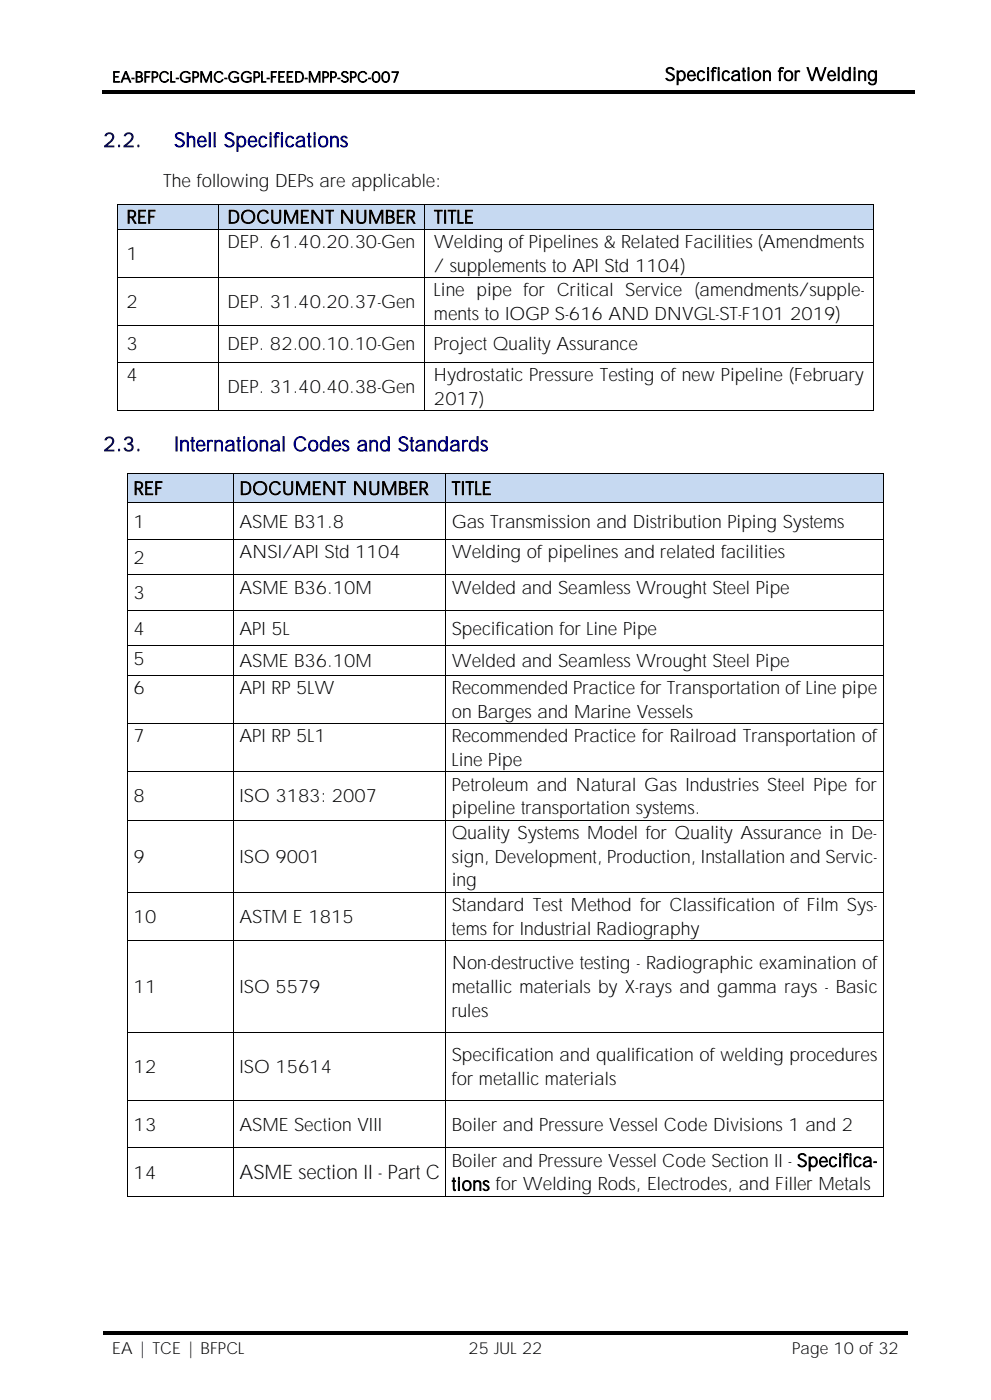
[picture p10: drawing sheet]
<svg xmlns="http://www.w3.org/2000/svg" width="210mm" height="297mm" viewBox="0 0 210 297" stroke-linecap="round" stroke-linejoin="round" font-family="sans-serif">
<defs><g id="words">
<g font-size="4.2" fill="#002060">
<text x="21.9" y="31.2">2.2.</text>
<text x="21.9" y="95.7">2.3.</text>
</g>
<g font-size="4.2" fill="#000080">
<text x="36.9" y="31.2">Shell Specifications</text>
<text x="36.9" y="95.7">International Codes and Standards</text>
</g>
<text font-size="4.2" x="50.8" y="250.2">ASME section II -Part C</text>
<g font-size="3.9">
<text x="141" y="17.1">Specification for Welding</text>
<text x="34.6" y="39.8">The following DEPs are applicable:</text>
<text x="26.8" y="47.4">REF</text>
<text x="48.2" y="47.4">DOCUMENT NUMBER</text>
<text x="92" y="47.4">TITLE</text>
<text x="48.2" y="52.6">DEP. 61.40.20.30-Gen</text>
<text x="92" y="52.6">Welding of Pipelines &amp; Related Facilities (Amendments</text>
<text x="26.8" y="55.1">1</text>
<text x="92" y="57.6">/ supplements to API Std 1104)</text>
<text x="26.8" y="65.4">2</text>
<text x="48.2" y="65.4">DEP. 31.40.20.37-Gen</text>
<text x="92" y="62.8">Line pipe for Critical Service (amendments/supple-</text>
<text x="92" y="67.9">ments to IOGP S-616 AND DNVGL-ST-F101 2019)</text>
<text x="26.8" y="74.3">3</text>
<text x="48.2" y="74.3">DEP. 82.00.10.10-Gen</text>
<text x="92" y="74.3">Project Quality Assurance</text>
<text x="26.8" y="80.8">4</text>
<text x="48.2" y="83.3">DEP. 31.40.40.38-Gen</text>
<text x="92" y="80.8">Hydrostatic Pressure Testing of new Pipeline (February</text>
<text x="92" y="85.9">2017)</text>
<text x="28.3" y="105">REF</text>
<text x="50.8" y="105">DOCUMENT NUMBER</text>
<text x="95.8" y="105">TITLE</text>
<text x="28.3" y="111.9">1</text>
<text x="50.8" y="111.9">ASME B31.8</text>
<text x="95.8" y="111.9">Gas Transmission and Distribution Piping Systems</text>
<text x="28.3" y="119.6">2</text>
<text x="50.8" y="118.4">ANSI/API Std 1104</text>
<text x="95.8" y="118.4">Welding of pipelines and related facilities</text>
<text x="50.8" y="126">ASME B36.10M</text>
<text x="95.8" y="126">Welded and Seamless Wrought Steel Pipe</text>
<text x="28.3" y="127.1">3</text>
<text x="28.3" y="134.6">4</text>
<text x="50.8" y="134.6">API 5L</text>
<text x="95.8" y="134.6">Specification for Line Pipe</text>
<text x="28.3" y="141">5</text>
<text x="50.8" y="141.5">ASME B36.10M</text>
<text x="95.8" y="141.5">Welded and Seamless Wrought Steel Pipe</text>
<text x="28.3" y="147.2">6</text>
<text x="50.8" y="147.2">API RP 5LW</text>
<text x="95.8" y="147.2">Recommended Practice for Transportation of Line pipe</text>
<text x="95.8" y="152.3">on Barges and Marine Vessels</text>
<text x="28.3" y="157.5">7</text>
<text x="50.8" y="157.5">API RP 5L1</text>
<text x="95.8" y="157.5">Recommended Practice for Railroad Transportation of</text>
<text x="95.8" y="162.5">Line Pipe</text>
<text x="95.8" y="167.7">Petroleum and Natural Gas Industries Steel Pipe for</text>
<text x="28.3" y="170.2">8</text>
<text x="50.8" y="170.2">ISO 3183: 2007</text>
<text x="95.8" y="172.8">pipeline transportation systems.</text>
<text x="95.8" y="178">Quality Systems Model for Quality Assurance in De-</text>
<text x="28.3" y="183">9</text>
<text x="50.8" y="183">ISO 9001</text>
<text x="95.8" y="183">sign, Development, Production, Installation and Servic-</text>
<text x="95.8" y="188.1">ing</text>
<text x="28.3" y="195.8">10</text>
<text x="50.8" y="195.8">ASTM E 1815</text>
<text x="95.8" y="193.3">Standard Test Method for Classification of Film Sys-</text>
<text x="95.8" y="198.4">tems for Industrial Radiography</text>
<text x="95.8" y="205.7">Non-destructive testing - Radiographic examination of</text>
<text x="28.3" y="210.7">11</text>
<text x="50.8" y="210.7">ISO 5579</text>
<text x="95.8" y="210.7">metallic materials by X-rays and gamma rays - Basic</text>
<text x="95.8" y="215.8">rules</text>
<text x="28.3" y="227.7">12</text>
<text x="50.8" y="227.7">ISO 15614</text>
<text x="95.8" y="225.2">Specification and qualification of welding procedures</text>
<text x="95.8" y="230.2">for metallic materials</text>
<text x="28.3" y="239.9">13</text>
<text x="50.8" y="239.9">ASME Section VIII</text>
<text x="95.8" y="239.9">Boiler and Pressure Vessel Code Divisions 1 and 2</text>
<text x="28.3" y="250.1">14</text>
<text x="95.8" y="247.6">Boiler and Pressure Vessel Code Section II - Specifica-</text>
<text x="95.8" y="252.6">tions for Welding Rods, Electrodes, and Filler Metals</text>
</g>
<g font-size="3.5">
<text x="23.8" y="287.2">EA | TCE | BFPCL</text>
<text x="99.3" y="287.2">25 JUL 22</text>
<text x="168" y="287.2">Page 10 of 32</text>
</g>
<text font-size="3.2" x="23.8" y="17.4">EA-BFPCL-GPMC-GGPL-FEED-MPP-SPC-007</text>
</g></defs>
<g fill="#000">
<path d="M21.6 19.1h86.3v.7h-86.3z" fill-rule="evenodd"/>
<path d="M107.7 19.1h.7v.7h-.7z" fill-rule="evenodd"/>
<path d="M108.4 19.1h85.6v.7h-85.6z" fill-rule="evenodd"/>
<path d="M21.9 282.5h56.9v.8h-56.9z" fill-rule="evenodd"/>
<path d="M78.8 282.5h.8v.8h-.8z" fill-rule="evenodd"/>
<path d="M79.6 282.5h56v.8h-56z" fill-rule="evenodd"/>
<path d="M135.6 282.5h.7v.8h-.7z" fill-rule="evenodd"/>
<path d="M136.3 282.5h56.2v.8h-56.2z" fill-rule="evenodd"/>
</g>
<g fill="#c6d9f1">
<path d="M27.2 100.6h22.3v6h-22.3z" fill-rule="evenodd"/>
<path d="M28.3 101.1h20v5h-20z" fill-rule="evenodd"/>
<path d="M49.6 100.6h44.9v6h-44.9z" fill-rule="evenodd"/>
<path d="M50.8 101.1h42.5v5h-42.5z" fill-rule="evenodd"/>
<path d="M94.6 100.6h92.5v6h-92.5z" fill-rule="evenodd"/>
<path d="M95.8 101.1h90.2v5h-90.2z" fill-rule="evenodd"/>
</g>
<g fill="#000">
<path d="M27 100.4h.2v.2h-.2z" fill-rule="evenodd"/>
<path d="M27 100.4h.2v.2h-.2z" fill-rule="evenodd"/>
<path d="M27 106.6h.2v.2h-.2z" fill-rule="evenodd"/>
<path d="M27 114.4h.2v.1h-.2z" fill-rule="evenodd"/>
<path d="M49.5 100.4h.1v.2h-.1z" fill-rule="evenodd"/>
<path d="M49.5 106.6h.1v.2h-.1z" fill-rule="evenodd"/>
<path d="M49.5 114.4h.1v.1h-.1z" fill-rule="evenodd"/>
<path d="M94.5 100.4h.1v.2h-.1z" fill-rule="evenodd"/>
<path d="M94.5 106.6h.1v.2h-.1z" fill-rule="evenodd"/>
<path d="M94.5 114.4h.1v.1h-.1z" fill-rule="evenodd"/>
<path d="M187.2 100.4h.2v.2h-.2z" fill-rule="evenodd"/>
<path d="M187.2 100.4h.2v.2h-.2z" fill-rule="evenodd"/>
<path d="M187.2 106.6h.2v.2h-.2z" fill-rule="evenodd"/>
<path d="M187.2 114.4h.2v.1h-.2z" fill-rule="evenodd"/>
<path d="M27 121.9h.2v.2h-.2z" fill-rule="evenodd"/>
<path d="M27 129.4h.2v.2h-.2z" fill-rule="evenodd"/>
<path d="M27 137h.2v.1h-.2z" fill-rule="evenodd"/>
<path d="M49.5 121.9h.1v.2h-.1z" fill-rule="evenodd"/>
<path d="M49.5 129.4h.1v.2h-.1z" fill-rule="evenodd"/>
<path d="M49.5 137h.1v.1h-.1z" fill-rule="evenodd"/>
<path d="M94.5 121.9h.1v.2h-.1z" fill-rule="evenodd"/>
<path d="M94.5 129.4h.1v.2h-.1z" fill-rule="evenodd"/>
<path d="M94.5 137h.1v.1h-.1z" fill-rule="evenodd"/>
<path d="M187.2 121.9h.2v.2h-.2z" fill-rule="evenodd"/>
<path d="M187.2 129.4h.2v.2h-.2z" fill-rule="evenodd"/>
<path d="M187.2 137h.2v.1h-.2z" fill-rule="evenodd"/>
<path d="M27 143.2h.2v.1h-.2z" fill-rule="evenodd"/>
<path d="M27 153.4h.2v.2h-.2z" fill-rule="evenodd"/>
<path d="M49.5 143.2h.1v.1h-.1z" fill-rule="evenodd"/>
<path d="M49.5 153.4h.1v.2h-.1z" fill-rule="evenodd"/>
<path d="M94.5 143.2h.1v.1h-.1z" fill-rule="evenodd"/>
<path d="M94.5 153.4h.1v.2h-.1z" fill-rule="evenodd"/>
<path d="M187.2 143.2h.2v.1h-.2z" fill-rule="evenodd"/>
<path d="M187.2 153.4h.2v.2h-.2z" fill-rule="evenodd"/>
<path d="M27 163.7h.2v.2h-.2z" fill-rule="evenodd"/>
<path d="M27 173.9h.2v.2h-.2z" fill-rule="evenodd"/>
<path d="M49.5 163.7h.1v.2h-.1z" fill-rule="evenodd"/>
<path d="M49.5 173.9h.1v.2h-.1z" fill-rule="evenodd"/>
<path d="M94.5 163.7h.1v.2h-.1z" fill-rule="evenodd"/>
<path d="M94.5 173.9h.1v.2h-.1z" fill-rule="evenodd"/>
<path d="M187.2 163.7h.2v.2h-.2z" fill-rule="evenodd"/>
<path d="M187.2 173.9h.2v.2h-.2z" fill-rule="evenodd"/>
<path d="M27 189.2h.2v.2h-.2z" fill-rule="evenodd"/>
<path d="M27 199.5h.2v.2h-.2z" fill-rule="evenodd"/>
<path d="M49.5 189.2h.1v.2h-.1z" fill-rule="evenodd"/>
<path d="M49.5 199.5h.1v.2h-.1z" fill-rule="evenodd"/>
<path d="M94.5 189.2h.1v.2h-.1z" fill-rule="evenodd"/>
<path d="M94.5 199.5h.1v.2h-.1z" fill-rule="evenodd"/>
<path d="M187.2 189.2h.2v.2h-.2z" fill-rule="evenodd"/>
<path d="M187.2 199.5h.2v.2h-.2z" fill-rule="evenodd"/>
<path d="M27 219h.2v.2h-.2z" fill-rule="evenodd"/>
<path d="M49.5 219h.1v.2h-.1z" fill-rule="evenodd"/>
<path d="M94.5 219h.1v.2h-.1z" fill-rule="evenodd"/>
<path d="M187.2 219h.2v.2h-.2z" fill-rule="evenodd"/>
<path d="M27 233.5h.2v.2h-.2z" fill-rule="evenodd"/>
<path d="M49.5 233.5h.1v.2h-.1z" fill-rule="evenodd"/>
<path d="M94.5 233.5h.1v.2h-.1z" fill-rule="evenodd"/>
<path d="M187.2 233.5h.2v.2h-.2z" fill-rule="evenodd"/>
<path d="M27 243.5h.2v.1h-.2z" fill-rule="evenodd"/>
<path d="M27 253.7h.2v.2h-.2z" fill-rule="evenodd"/>
<path d="M27 253.7h.2v.2h-.2z" fill-rule="evenodd"/>
<path d="M49.5 243.5h.1v.1h-.1z" fill-rule="evenodd"/>
<path d="M49.5 253.7h.1v.2h-.1z" fill-rule="evenodd"/>
<path d="M94.5 243.5h.1v.1h-.1z" fill-rule="evenodd"/>
<path d="M94.5 253.7h.1v.2h-.1z" fill-rule="evenodd"/>
<path d="M187.2 243.5h.2v.1h-.2z" fill-rule="evenodd"/>
<path d="M187.2 253.7h.2v.2h-.2z" fill-rule="evenodd"/>
<path d="M187.2 253.7h.2v.2h-.2z" fill-rule="evenodd"/>
</g>
<g fill="none" stroke="#000" stroke-width=".21">
<path d="M27.1 100.6v6M27.1 106.8v7.6M27.1 114.5v7.4M27.2 100.5h22.3M27.2 106.7h22.3M27.2 114.4h22.3M49.5 100.6v6M49.5 106.8v7.6M49.5 114.5v7.4M49.6 100.5h44.9M49.6 106.7h44.9M49.6 114.4h44.9"/>
<path d="M94.5 100.6v6M94.5 106.8v7.6M94.5 114.5v7.4M94.6 100.5h92.6M94.6 106.7h92.6M94.6 114.4h92.6M187.3 100.6v6M187.3 106.8v7.6M187.3 114.5v7.4M27.1 122.1v7.3M27.1 129.6v7.4M27.1 137.1v6.1"/>
<path d="M27.2 122h22.3M27.2 129.5h22.3M27.2 137.1h22.3M49.5 122.1v7.3M49.5 129.6v7.4M49.5 137.1v6.1M49.6 122h44.9M49.6 129.5h44.9M49.6 137.1h44.9M94.5 122.1v7.3M94.5 129.6v7.4M94.5 137.1v6.1"/>
<path d="M94.6 122h92.6M94.6 129.5h92.6M94.6 137.1h92.6M187.3 122.1v7.3M187.3 129.6v7.4M187.3 137.1v6.1M27.1 143.3v10.1M27.1 153.6v10.1M27.2 143.2h22.3M27.2 153.5h22.3M49.5 143.3v10.1M49.5 153.6v10.1"/>
<path d="M49.6 143.2h44.9M49.6 153.5h44.9M94.5 143.3v10.1M94.5 153.6v10.1M94.6 143.2h92.6M94.6 153.5h92.6M187.3 143.3v10.1M187.3 153.6v10.1M27.1 163.9v10M27.1 174.1v15.1M27.2 163.8h22.3M27.2 174h22.3"/>
<path d="M49.5 163.9v10M49.5 174.1v15.1M49.6 163.8h44.9M49.6 174h44.9M94.5 163.9v10M94.5 174.1v15.1M94.6 163.8h92.6M94.6 174h92.6M187.3 163.9v10M187.3 174.1v15.1M27.1 189.4v10.1M27.1 199.7v19.3"/>
<path d="M27.2 189.3h22.3M27.2 199.6h22.3M49.5 189.4v10.1M49.5 199.7v19.3M49.6 189.3h44.9M49.6 199.6h44.9M94.5 189.4v10.1M94.5 199.7v19.3M94.6 189.3h92.6M94.6 199.6h92.6M187.3 189.4v10.1M187.3 199.7v19.3"/>
<path d="M27.1 219.2v14.3M27.2 219.1h22.3M49.5 219.2v14.3M49.6 219.1h44.9M94.5 219.2v14.3M94.6 219.1h92.6M187.3 219.2v14.3M27.1 233.7v9.8M27.2 233.6h22.3M49.5 233.7v9.8M49.6 233.6h44.9M94.5 233.7v9.8"/>
<path d="M94.6 233.6h92.6M187.3 233.7v9.8M27.1 243.6v10.1M27.2 243.5h22.3M27.2 253.8h22.3M49.5 243.6v10.1M49.6 243.5h44.9M49.6 253.8h44.9M94.5 243.6v10.1M94.6 243.5h92.6M94.6 253.8h92.6M187.3 243.6v10.1"/>
</g>
<g fill="#c6d9f1">
<path d="M25 43.5h21.2v5h-21.2z" fill-rule="evenodd"/>
<path d="M26.8 43.5h17.6v5h-17.6z" fill-rule="evenodd"/>
<path d="M46.4 43.5h43.6v5h-43.6z" fill-rule="evenodd"/>
<path d="M48.2 43.5h40v5h-40z" fill-rule="evenodd"/>
<path d="M90.2 43.5h94.9v5h-94.9z" fill-rule="evenodd"/>
<path d="M92 43.5h91.3v5h-91.3z" fill-rule="evenodd"/>
</g>
<g fill="#000">
<path d="M24.8 43.3h.2v.2h-.2z" fill-rule="evenodd"/>
<path d="M24.8 43.3h.2v.2h-.2z" fill-rule="evenodd"/>
<path d="M24.8 48.5h.2v.2h-.2z" fill-rule="evenodd"/>
<path d="M24.8 58.8h.2v.1h-.2z" fill-rule="evenodd"/>
<path d="M46.2 43.3h.2v.2h-.2z" fill-rule="evenodd"/>
<path d="M46.2 48.5h.2v.2h-.2z" fill-rule="evenodd"/>
<path d="M46.2 58.8h.2v.1h-.2z" fill-rule="evenodd"/>
<path d="M90 43.3h.2v.2h-.2z" fill-rule="evenodd"/>
<path d="M90 48.5h.2v.2h-.2z" fill-rule="evenodd"/>
<path d="M90 58.8h.2v.1h-.2z" fill-rule="evenodd"/>
<path d="M185.1 43.3h.2v.2h-.2z" fill-rule="evenodd"/>
<path d="M185.1 43.3h.2v.2h-.2z" fill-rule="evenodd"/>
<path d="M185.1 48.5h.2v.2h-.2z" fill-rule="evenodd"/>
<path d="M185.1 58.8h.2v.1h-.2z" fill-rule="evenodd"/>
<path d="M24.8 69.1h.2v.1h-.2z" fill-rule="evenodd"/>
<path d="M24.8 76.8h.2v.1h-.2z" fill-rule="evenodd"/>
<path d="M46.2 69.1h.2v.1h-.2z" fill-rule="evenodd"/>
<path d="M46.2 76.8h.2v.1h-.2z" fill-rule="evenodd"/>
<path d="M90 69.1h.2v.1h-.2z" fill-rule="evenodd"/>
<path d="M90 76.8h.2v.1h-.2z" fill-rule="evenodd"/>
<path d="M185.1 69.1h.2v.1h-.2z" fill-rule="evenodd"/>
<path d="M185.1 76.8h.2v.1h-.2z" fill-rule="evenodd"/>
<path d="M24.8 87h.2v.2h-.2z" fill-rule="evenodd"/>
<path d="M24.8 87h.2v.2h-.2z" fill-rule="evenodd"/>
<path d="M46.2 87h.2v.2h-.2z" fill-rule="evenodd"/>
<path d="M90 87h.2v.2h-.2z" fill-rule="evenodd"/>
<path d="M185.1 87h.2v.2h-.2z" fill-rule="evenodd"/>
<path d="M185.1 87h.2v.2h-.2z" fill-rule="evenodd"/>
</g>
<g fill="none" stroke="#000" stroke-width=".21">
<path d="M24.9 43.5v5M24.9 48.7v10.1M24.9 58.9v10.2M25 43.4h21.2M25 48.6h21.2M25 58.9h21.2M46.3 43.5v5M46.3 48.7v10.1M46.3 58.9v10.2M46.4 43.4h43.6M46.4 48.6h43.6M46.4 58.9h43.6"/>
<path d="M90.1 43.5v5M90.1 48.7v10.1M90.1 58.9v10.2M90.2 43.4h94.9M90.2 48.6h94.9M90.2 58.9h94.9M185.2 43.5v5M185.2 48.7v10.1M185.2 58.9v10.2M24.9 69.2v7.6M24.9 76.9v10.1M25 69.1h21.2"/>
<path d="M25 76.8h21.2M46.3 69.2v7.6M46.3 76.9v10.1M46.4 69.1h43.6M46.4 76.8h43.6M90.1 69.2v7.6M90.1 76.9v10.1M90.2 69.1h94.9M90.2 76.8h94.9M185.2 69.2v7.6M185.2 76.9v10.1M25 87.1h21.2"/>
<path d="M46.4 87.1h43.6M90.2 87.1h94.9"/>
</g>
<use href="#words"/>
</svg>
